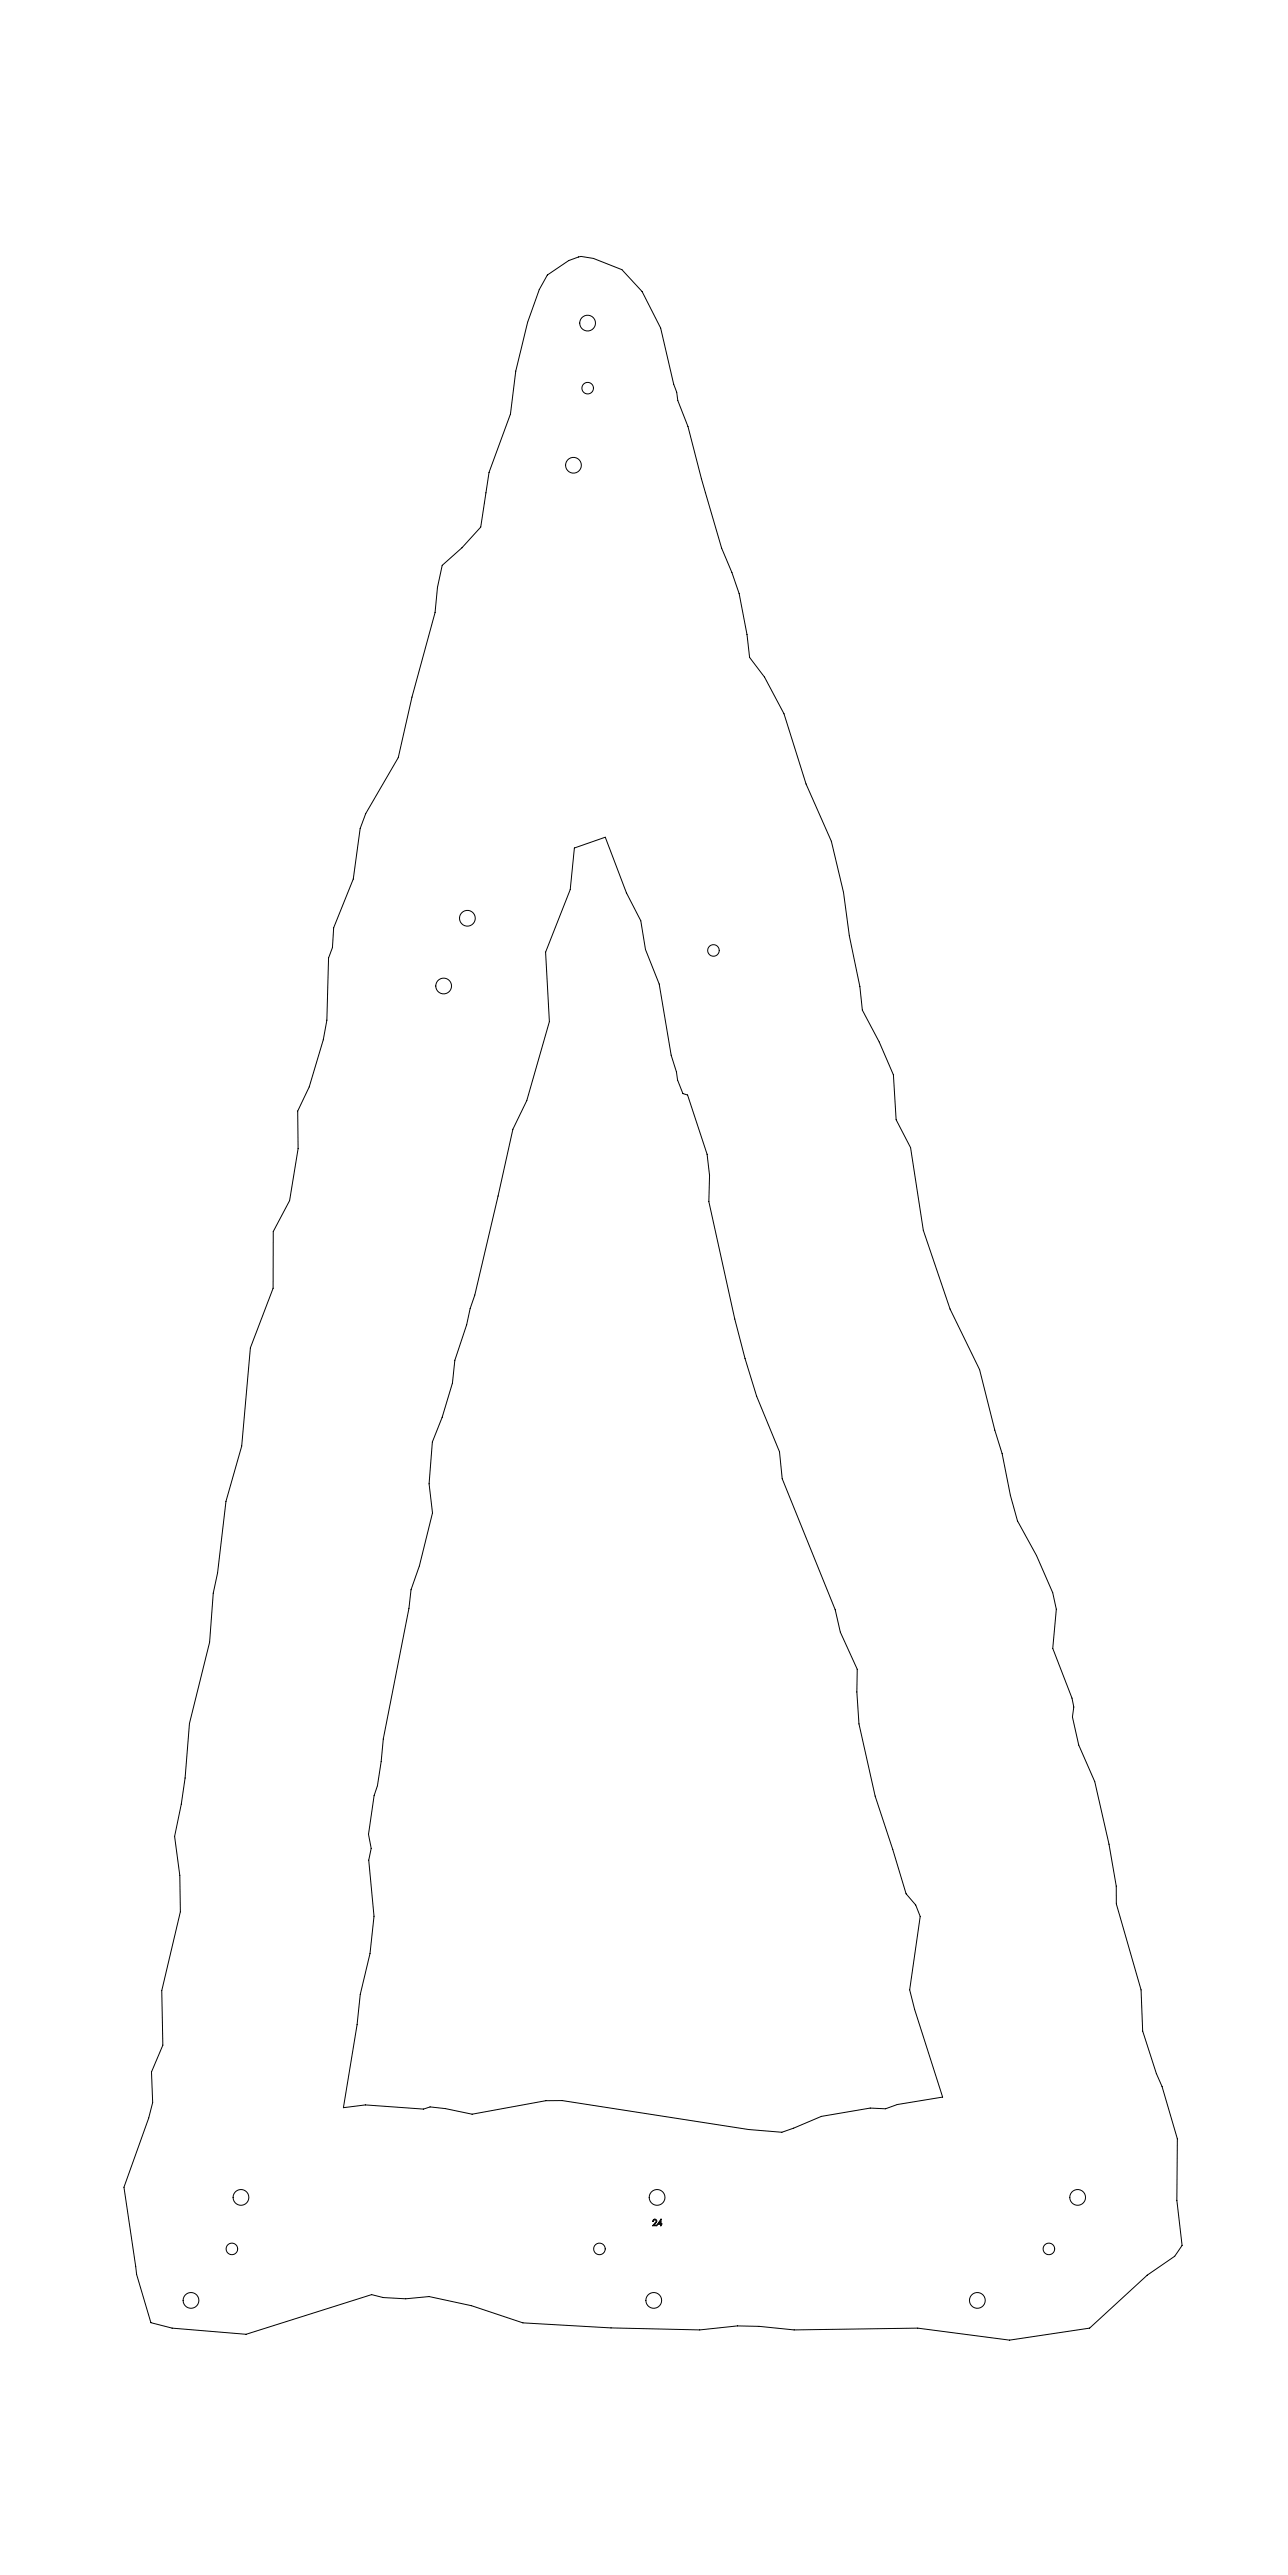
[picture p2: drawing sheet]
<svg xmlns="http://www.w3.org/2000/svg" width="1000mm" height="2000mm" viewBox="0 0 1000 2000" stroke-linecap="round" stroke-linejoin="round" font-family="sans-serif">
<g fill="none" stroke="#000" stroke-width=".78">
<path d="M425 214l17-12 9-3 10 2 22 8 15 17 15 29 10 43 2 7 1 6 8 20 11 41 15 54 8 19 6 16 6 32 2 18 12 15 15 28 17 55 19 44 10 40 4 34 9 39 2 19 13 24 11 26 2 35 11 21 10 65 21 61 23 47 11 47 6 18 6 32 6 20 15 27 12 29 3 13-3 30 15 39 2 7-1 8 5 21 12 29 11 48 6 33v14l19 67 1 32 11 33 4 10 12 40v48l4 35-6 8-21 15-45 41-62 10-71-10-96 2-28-3h-16l-30 3-69-2-68-4-40-13-33-7-18 1h-17l-9-3-98 31-57-5-17-4-11-37-10-68 19-54 4-12-1-24 8-21v-42l14-61v-28l-4-31 5-25 3-20 3-42 16-63 3-39 3-15 6-56 13-43 6-76 18-46v-44l13-24 6-41v-29l9-19 11-36 3-16 1-48 3-8 1-15 15-38 6-39 4-12 25-44 11-47 18-65 2-20 3-17 16-14 14-16 7-42 16-45 4-34 10-38 9-25zM446 659l24-9 16 43 12 22 3 23 11 26 9 56 4 13 1 6 4 10 4 1 15 47 2 16-1 20 20 91 8 31 9 29 18 44 2 21 41 101 4 18 14 29-1 17 2 25 12 56 14 42 10 34 8 9 3 9-8 56 4 16 22 68-35 6-10 3-11-1-38 7-22 9-9 3-26-2-145-22h-12l-57 10-21-4-12-2-5 2-45-3-17 2 10-64 3-24 7-32 3-29-4-43 2-9-2-11 4-30 3-8 3-19 2-17 20-102 1-14 7-19 10-41-3-23 3-32 7-19 8-27 2-17 9-28 3-13 4-10 29-129 11-22 18-62-3-53 19-49zM507 1724a1.7 1.7 0 0 1 3 1 1.7 1.7 0 0 1-1 2l-1 1h2v1h-3l2-3a1.1 1.1 0 0 0 0-2 1.1 1.1 0 0 0-2 1zM513 1725v2h-2zM513 1724v3l1 1h-1v1v-1h-3zM513 1724h.1"/>
<circle cx="456" cy="251" r="6"/>
<circle cx="456" cy="301" r="4"/>
<circle cx="445" cy="361" r="6"/>
<circle cx="363" cy="713" r="6"/>
<circle cx="554" cy="738" r="4"/>
<circle cx="344" cy="766" r="6"/>
<circle cx="187" cy="1707" r="6"/>
<circle cx="510" cy="1707" r="6"/>
<circle cx="837" cy="1707" r="6"/>
<circle cx="180" cy="1747" r="4"/>
<circle cx="465" cy="1747" r="5"/>
<circle cx="814" cy="1747" r="4"/>
<circle cx="148" cy="1787" r="6"/>
<circle cx="508" cy="1787" r="6"/>
<circle cx="759" cy="1787" r="6"/>
</g>
</svg>
